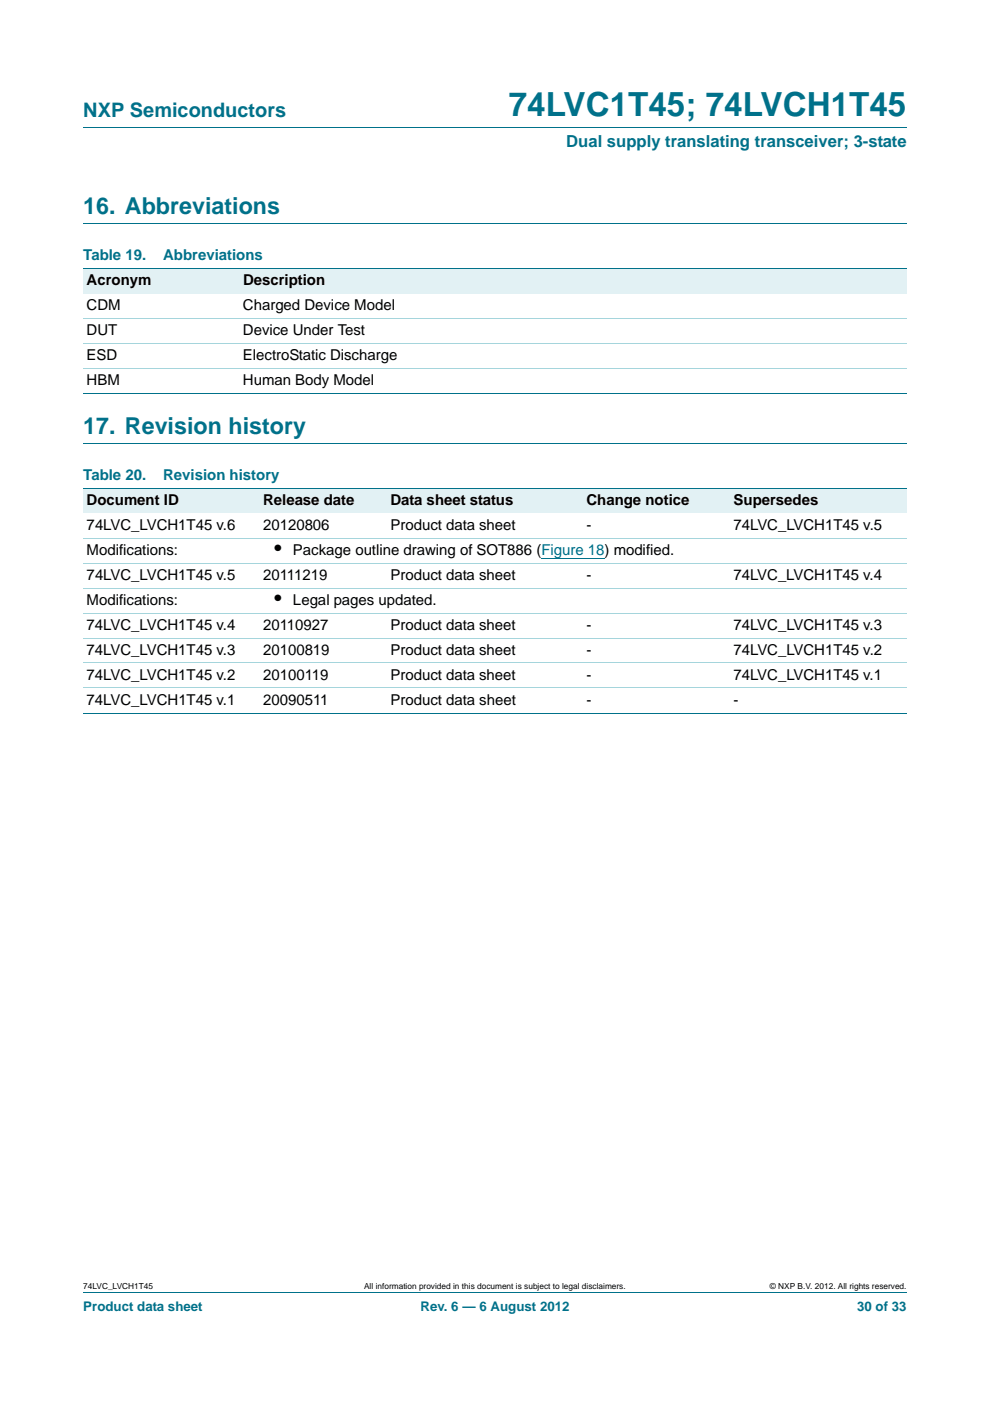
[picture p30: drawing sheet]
<svg xmlns="http://www.w3.org/2000/svg" width="210mm" height="297mm" viewBox="0 0 210 297" stroke-linecap="round" stroke-linejoin="round" font-family="sans-serif">
<defs><g id="words">
<text font-size="7" fill="#00718a" x="107.9" y="24.6">74LVC1T45; 74LVCH1T45</text>
<g font-size="4.9" fill="#00718a">
<text x="17.7" y="45.4">16. Abbreviations</text>
<text x="17.7" y="92">17. Revision history</text>
</g>
<text font-size="4.2" fill="#00718a" x="17.7" y="24.9">NXP Semiconductors</text>
<g font-size="4.2">
<text x="58.2" y="117.6">•</text>
<text x="58.2" y="128.2">•</text>
</g>
<text font-size="3.5" fill="#00718a" x="120.1" y="31.1">Dual supply translating transceiver; 3-state</text>
<g font-size="3.2" fill="#00718a">
<text x="17.7" y="55.2">Table 19.</text>
<text x="34.6" y="55.2">Abbreviations</text>
<text x="17.7" y="101.8">Table 20.</text>
<text x="34.6" y="101.8">Revision history</text>
</g>
<g font-size="3.2">
<text x="18.4" y="65.8">CDM</text>
<text x="18.4" y="60.5">Acronym</text>
<text x="51.5" y="65.8">Charged Device Model</text>
<text x="51.5" y="60.5">Description</text>
<text x="18.4" y="71.1">DUT</text>
<text x="51.5" y="71.1">Device Under Test</text>
<text x="18.4" y="76.4">ESD</text>
<text x="51.5" y="76.4">ElectroStatic Discharge</text>
<text x="18.4" y="81.7">HBM</text>
<text x="51.5" y="81.7">Human Body Model</text>
<text x="18.4" y="107.1">Document ID</text>
<text x="55.8" y="107.1">Release date</text>
<text x="82.8" y="107.1">Data sheet status</text>
<text x="124.4" y="107.1">Change notice</text>
<text x="155.6" y="107.1">Supersedes</text>
<text x="18.4" y="112.4">74LVC_LVCH1T45 v.6</text>
<text x="55.8" y="112.4">20120806</text>
<text x="82.8" y="112.4">Product data sheet</text>
<text x="124.4" y="112.4">-</text>
<text x="155.6" y="112.4">74LVC_LVCH1T45 v.5</text>
<text x="18.4" y="117.6">Modifications:</text>
<text x="62.1" y="117.6">Package outline drawing of SOT886 (Figure 18) modified.</text>
<text x="18.4" y="122.9">74LVC_LVCH1T45 v.5</text>
<text x="55.8" y="122.9">20111219</text>
<text x="82.8" y="122.9">Product data sheet</text>
<text x="124.4" y="122.9">-</text>
<text x="155.6" y="122.9">74LVC_LVCH1T45 v.4</text>
<text x="18.4" y="128.2">Modifications:</text>
<text x="62.1" y="128.2">Legal pages updated.</text>
<text x="18.4" y="133.5">74LVC_LVCH1T45 v.4</text>
<text x="55.8" y="133.5">20110927</text>
<text x="82.8" y="133.5">Product data sheet</text>
<text x="124.4" y="133.5">-</text>
<text x="155.6" y="133.5">74LVC_LVCH1T45 v.3</text>
<text x="18.4" y="138.8">74LVC_LVCH1T45 v.3</text>
<text x="55.8" y="138.8">20100819</text>
<text x="82.8" y="138.8">Product data sheet</text>
<text x="124.4" y="138.8">-</text>
<text x="155.6" y="138.8">74LVC_LVCH1T45 v.2</text>
<text x="18.4" y="144.1">74LVC_LVCH1T45 v.2</text>
<text x="18.4" y="149.4">74LVC_LVCH1T45 v.1</text>
<text x="55.8" y="144.1">20100119</text>
<text x="55.8" y="149.4">20090511</text>
<text x="82.8" y="144.1">Product data sheet</text>
<text x="82.8" y="149.4">Product data sheet</text>
<text x="124.4" y="144.1">-</text>
<text x="124.4" y="149.4">-</text>
<text x="155.6" y="144.1">74LVC_LVCH1T45 v.1</text>
<text x="155.6" y="149.4">-</text>
</g>
<g font-size="2.8" fill="#00718a">
<text x="17.7" y="277.9">Product data sheet</text>
<text x="89.2" y="277.9">Rev. 6 — 6 August 2012</text>
<text x="181.8" y="277.9">30 of 33</text>
</g>
<g font-size="1.8">
<text x="17.7" y="273.3">74LVC_LVCH1T45</text>
<text x="77.2" y="273.3">All information provided in this document is subject to legal disclaimers.</text>
<text x="163.3" y="273.3">© NXP B.V. 2012. All rights reserved.</text>
</g>
</g></defs>
<path d="M17.7 27h174.6M17.7 47.4h174.6M17.7 94h174.6M17.7 273.9h174.6" fill="none" stroke="#00718a" stroke-width=".21"/>
<g fill="#e2f1f4">
<path d="M17.7 57h33.1v5.3h-33.1z"/>
<path d="M50.8 57h141.5v5.3h-141.5z"/>
<path d="M17.7 103.5h37.4v5.3h-37.4z"/>
<path d="M55.1 103.5h27v5.3h-27z"/>
<path d="M82.1 103.5h41.6v5.3h-41.6z"/>
<path d="M123.7 103.5h31.2v5.3h-31.2z"/>
<path d="M154.9 103.5h37.4v5.3h-37.4z"/>
</g>
<path d="M114.9 118.3h13.3" fill="none" stroke="#00f" stroke-width=".21"/>
<path d="M17.7 57h174.6M17.7 83.4h174.6M17.7 103.5h174.6M17.7 151.2h174.6" fill="none" stroke="#00718a" stroke-width=".21"/>
<path d="M17.7 67.5h174.6M17.7 72.8h174.6M17.7 78.1h174.6M17.7 114.1h174.6M17.7 119.4h174.6M17.7 124.7h174.6M17.7 130h174.6M17.7 135.3h174.6M17.7 140.6h174.6M17.7 145.9h174.6" fill="none" stroke="#a5d5dc" stroke-width=".21"/>
<use href="#words"/>
</svg>
